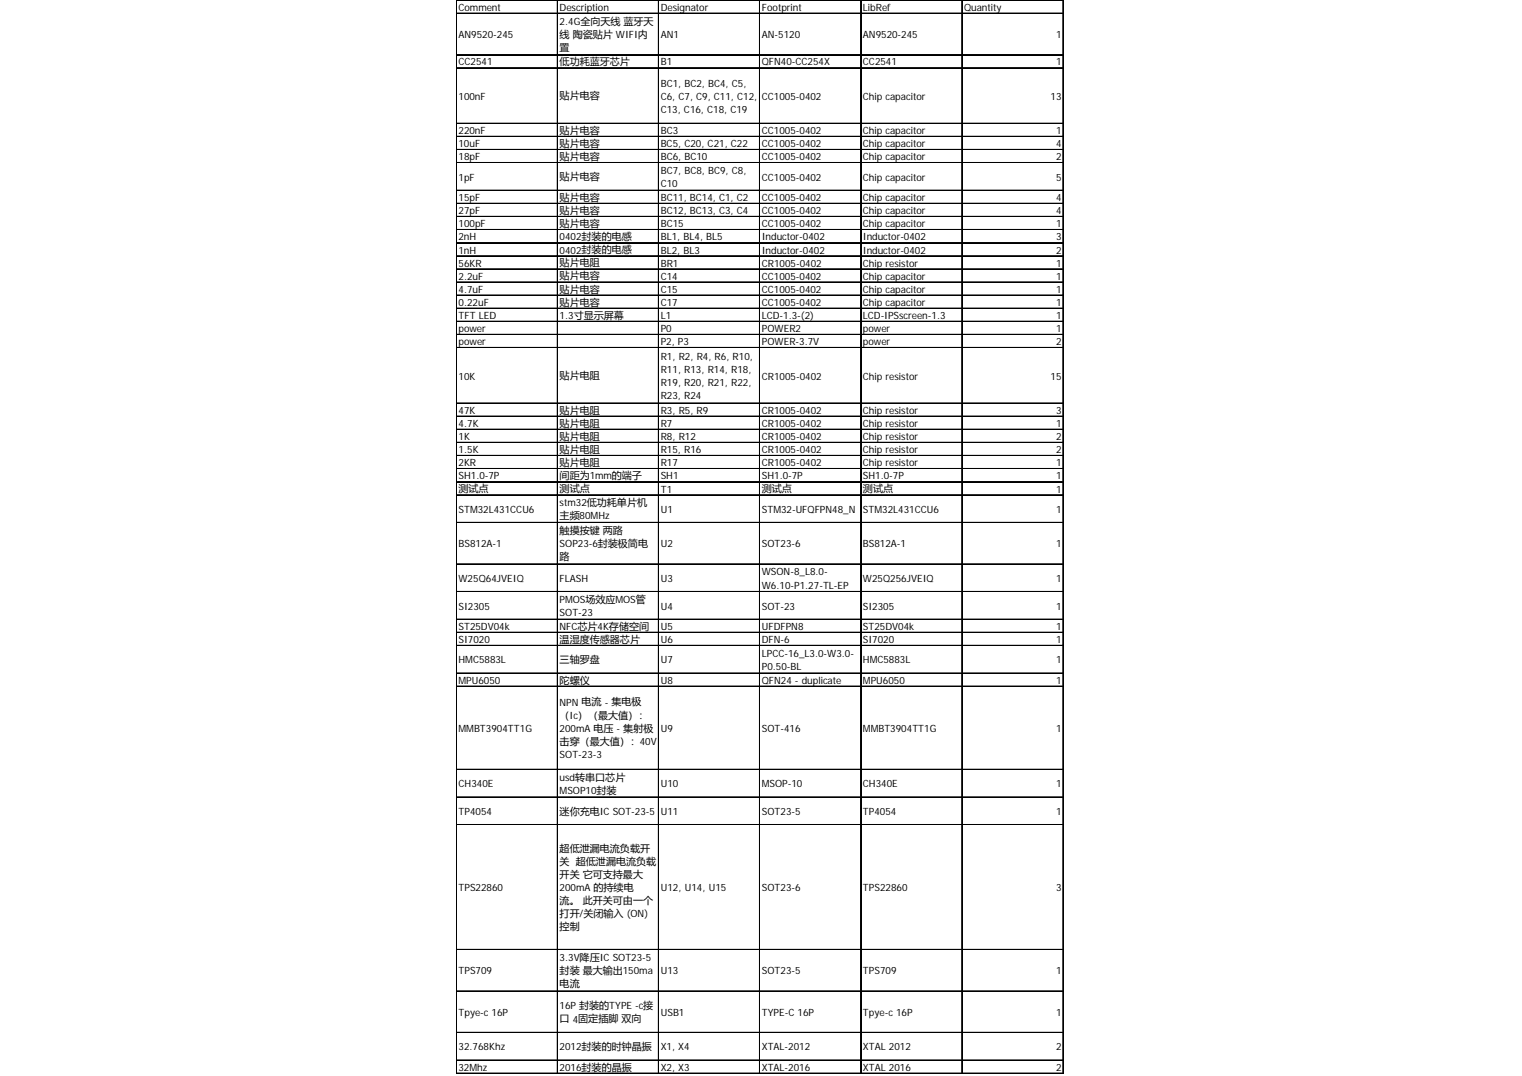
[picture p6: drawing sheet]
<svg xmlns="http://www.w3.org/2000/svg" width="297mm" height="210mm" viewBox="0 0 297 210" stroke-linecap="round" stroke-linejoin="round" font-family="sans-serif">
<defs><g id="words">
<g font-size="2">
<text x="89.5" y="2.1">Comment</text>
<text x="109.2" y="2.1">Description</text>
<text x="109.2" y="4.9">2.4G全向天线 蓝牙天</text>
<text x="129" y="2.1">Designator</text>
<text x="148.7" y="2.1">Footprint</text>
<text x="168.4" y="2.1">LibRef</text>
<text x="188.1" y="2.1">Quantity</text>
<text x="89.5" y="7.4">AN9520-245</text>
<text x="109.2" y="7.4">线 陶瓷贴片 WIFI内</text>
<text x="109.2" y="9.9">置</text>
<text x="129" y="7.4">AN1</text>
<text x="148.7" y="7.4">AN-5120</text>
<text x="168.4" y="7.4">AN9520-245</text>
<text x="206.1" y="7.4">1</text>
<text x="89.5" y="12.8">CC2541</text>
<text x="109.2" y="12.7">低功耗蓝牙芯片</text>
<text x="129" y="12.8">B1</text>
<text x="129" y="16.9">BC1, BC2, BC4, C5,</text>
<text x="148.7" y="12.8">QFN40-CC254X</text>
<text x="168.4" y="12.8">CC2541</text>
<text x="206.1" y="12.8">1</text>
<text x="89.5" y="19.5">100nF</text>
<text x="109.2" y="19.4">贴片电容</text>
<text x="129" y="19.5">C6, C7, C9, C11, C12,</text>
<text x="129" y="22">C13, C16, C18, C19</text>
<text x="148.7" y="19.5">CC1005-0402</text>
<text x="168.4" y="19.5">Chip capacitor</text>
<text x="205" y="19.5">13</text>
<text x="89.5" y="26.2">220nF</text>
<text x="89.5" y="28.7">10uF</text>
<text x="109.2" y="26.1">贴片电容</text>
<text x="109.2" y="28.7">贴片电容</text>
<text x="129" y="26.2">BC3</text>
<text x="129" y="28.7">BC5, C20, C21, C22</text>
<text x="148.7" y="26.2">CC1005-0402</text>
<text x="148.7" y="28.7">CC1005-0402</text>
<text x="168.4" y="26.2">Chip capacitor</text>
<text x="168.4" y="28.7">Chip capacitor</text>
<text x="206.1" y="26.2">1</text>
<text x="206.1" y="28.7">4</text>
<text x="89.5" y="31.3">18pF</text>
<text x="89.5" y="35.2">1pF</text>
<text x="109.2" y="31.2">贴片电容</text>
<text x="109.2" y="35.2">贴片电容</text>
<text x="129" y="31.3">BC6, BC10</text>
<text x="129" y="34">BC7, BC8, BC9, C8,</text>
<text x="148.7" y="31.3">CC1005-0402</text>
<text x="148.7" y="35.2">CC1005-0402</text>
<text x="168.4" y="31.3">Chip capacitor</text>
<text x="168.4" y="35.2">Chip capacitor</text>
<text x="206.1" y="31.3">2</text>
<text x="206.1" y="35.2">5</text>
<text x="89.5" y="39.2">15pF</text>
<text x="89.5" y="41.8">27pF</text>
<text x="109.2" y="39.2">贴片电容</text>
<text x="109.2" y="41.7">贴片电容</text>
<text x="129" y="36.5">C10</text>
<text x="129" y="39.2">BC11, BC14, C1, C2</text>
<text x="129" y="41.8">BC12, BC13, C3, C4</text>
<text x="148.7" y="39.2">CC1005-0402</text>
<text x="148.7" y="41.8">CC1005-0402</text>
<text x="168.4" y="39.2">Chip capacitor</text>
<text x="168.4" y="41.8">Chip capacitor</text>
<text x="206.1" y="39.2">4</text>
<text x="206.1" y="41.8">4</text>
<text x="89.5" y="44.3">100pF</text>
<text x="89.5" y="46.9">2nH</text>
<text x="109.2" y="44.3">贴片电容</text>
<text x="109.2" y="46.9">0402封装的电感</text>
<text x="129" y="44.3">BC15</text>
<text x="129" y="46.9">BL1, BL4, BL5</text>
<text x="148.7" y="44.3">CC1005-0402</text>
<text x="148.7" y="46.9">Inductor-0402</text>
<text x="168.4" y="44.3">Chip capacitor</text>
<text x="168.4" y="46.9">Inductor-0402</text>
<text x="206.1" y="44.3">1</text>
<text x="206.1" y="46.9">3</text>
<text x="89.5" y="49.5">1nH</text>
<text x="89.5" y="52">56KR</text>
<text x="109.2" y="49.5">0402封装的电感</text>
<text x="109.2" y="51.9">贴片电阻</text>
<text x="129" y="49.5">BL2, BL3</text>
<text x="129" y="52">BR1</text>
<text x="148.7" y="49.5">Inductor-0402</text>
<text x="148.7" y="52">CR1005-0402</text>
<text x="168.4" y="49.5">Inductor-0402</text>
<text x="168.4" y="52">Chip resistor</text>
<text x="206.1" y="49.5">2</text>
<text x="206.1" y="52">1</text>
<text x="89.5" y="54.6">2.2uF</text>
<text x="89.5" y="57.1">4.7uF</text>
<text x="89.5" y="59.7">0.22uF</text>
<text x="109.2" y="54.5">贴片电容</text>
<text x="109.2" y="57.1">贴片电容</text>
<text x="109.2" y="59.6">贴片电容</text>
<text x="129" y="54.6">C14</text>
<text x="129" y="57.1">C15</text>
<text x="129" y="59.7">C17</text>
<text x="148.7" y="54.6">CC1005-0402</text>
<text x="148.7" y="57.1">CC1005-0402</text>
<text x="148.7" y="59.7">CC1005-0402</text>
<text x="168.4" y="54.6">Chip capacitor</text>
<text x="168.4" y="57.1">Chip capacitor</text>
<text x="168.4" y="59.7">Chip capacitor</text>
<text x="206.1" y="54.6">1</text>
<text x="206.1" y="57.1">1</text>
<text x="206.1" y="59.7">1</text>
<text x="89.5" y="62.2">TFT LED</text>
<text x="89.5" y="64.8">power</text>
<text x="109.2" y="62.2">1.3寸显示屏幕</text>
<text x="129" y="62.2">L1</text>
<text x="129" y="64.8">P0</text>
<text x="148.7" y="62.2">LCD-1.3-(2)</text>
<text x="148.7" y="64.8">POWER2</text>
<text x="168.4" y="62.2">LCD-IPSscreen-1.3</text>
<text x="168.4" y="64.8">power</text>
<text x="206.1" y="62.2">1</text>
<text x="206.1" y="64.8">1</text>
<text x="89.5" y="67.4">power</text>
<text x="129" y="67.4">P2, P3</text>
<text x="129" y="70.2">R1, R2, R4, R6, R10,</text>
<text x="148.7" y="67.4">POWER-3.7V</text>
<text x="168.4" y="67.4">power</text>
<text x="206.1" y="67.4">2</text>
<text x="89.5" y="74">10K</text>
<text x="109.2" y="74">贴片电阻</text>
<text x="129" y="72.7">R11, R13, R14, R18,</text>
<text x="129" y="75.3">R19, R20, R21, R22,</text>
<text x="129" y="77.9">R23, R24</text>
<text x="148.7" y="74">CR1005-0402</text>
<text x="168.4" y="74">Chip resistor</text>
<text x="205" y="74">15</text>
<text x="89.5" y="80.7">47K</text>
<text x="89.5" y="83.3">4.7K</text>
<text x="109.2" y="80.7">贴片电阻</text>
<text x="109.2" y="83.2">贴片电阻</text>
<text x="129" y="80.7">R3, R5, R9</text>
<text x="129" y="83.3">R7</text>
<text x="148.7" y="80.7">CR1005-0402</text>
<text x="148.7" y="83.3">CR1005-0402</text>
<text x="168.4" y="80.7">Chip resistor</text>
<text x="168.4" y="83.3">Chip resistor</text>
<text x="206.1" y="80.7">3</text>
<text x="206.1" y="83.3">1</text>
<text x="89.5" y="85.9">1K</text>
<text x="89.5" y="88.4">1.5K</text>
<text x="109.2" y="85.8">贴片电阻</text>
<text x="109.2" y="88.3">贴片电阻</text>
<text x="129" y="85.9">R8, R12</text>
<text x="129" y="88.4">R15, R16</text>
<text x="148.7" y="85.9">CR1005-0402</text>
<text x="148.7" y="88.4">CR1005-0402</text>
<text x="168.4" y="85.9">Chip resistor</text>
<text x="168.4" y="88.4">Chip resistor</text>
<text x="206.1" y="85.9">2</text>
<text x="206.1" y="88.4">2</text>
<text x="89.5" y="91">2KR</text>
<text x="89.5" y="93.5">SH1.0-7P</text>
<text x="109.2" y="90.9">贴片电阻</text>
<text x="109.2" y="93.5">间距为1mm的端子</text>
<text x="129" y="91">R17</text>
<text x="129" y="93.5">SH1</text>
<text x="148.7" y="91">CR1005-0402</text>
<text x="148.7" y="93.5">SH1.0-7P</text>
<text x="168.4" y="91">Chip resistor</text>
<text x="168.4" y="93.5">SH1.0-7P</text>
<text x="206.1" y="91">1</text>
<text x="206.1" y="93.5">1</text>
<text x="89.5" y="96">测试点</text>
<text x="89.5" y="100">STM32L431CCU6</text>
<text x="109.2" y="96">测试点</text>
<text x="109.2" y="98.8">stm32低功耗单片机</text>
<text x="109.2" y="101.3">主频80MHz</text>
<text x="129" y="96.1">T1</text>
<text x="129" y="100">U1</text>
<text x="148.7" y="96">测试点</text>
<text x="148.7" y="100">STM32-UFQFPN48_N</text>
<text x="168.4" y="96">测试点</text>
<text x="168.4" y="100">STM32L431CCU6</text>
<text x="206.1" y="96.1">1</text>
<text x="206.1" y="100">1</text>
<text x="89.5" y="106.8">BS812A-1</text>
<text x="109.2" y="104.2">触摸按键 两路</text>
<text x="109.2" y="106.8">SOP23-6封装极简电</text>
<text x="129" y="106.8">U2</text>
<text x="148.7" y="106.8">SOT23-6</text>
<text x="168.4" y="106.8">BS812A-1</text>
<text x="206.1" y="106.8">1</text>
<text x="89.5" y="113.5">W25Q64JVEIQ</text>
<text x="109.2" y="109.3">路</text>
<text x="109.2" y="113.5">FLASH</text>
<text x="129" y="113.5">U3</text>
<text x="148.7" y="112.3">WSON-8_L8.0-</text>
<text x="168.4" y="113.5">W25Q256JVEIQ</text>
<text x="206.1" y="113.5">1</text>
<text x="89.5" y="118.9">SI2305</text>
<text x="109.2" y="117.7">PMOS场效应MOS管</text>
<text x="129" y="118.9">U4</text>
<text x="148.7" y="114.8">W6.10-P1.27-TL-EP</text>
<text x="148.7" y="118.9">SOT-23</text>
<text x="168.4" y="118.9">SI2305</text>
<text x="206.1" y="118.9">1</text>
<text x="89.5" y="122.9">ST25DV04k</text>
<text x="89.5" y="125.5">SI7020</text>
<text x="109.2" y="120.2">SOT-23</text>
<text x="109.2" y="122.9">NFC芯片4K存储空间</text>
<text x="109.2" y="125.4">温湿度传感器芯片</text>
<text x="129" y="122.9">U5</text>
<text x="129" y="125.5">U6</text>
<text x="148.7" y="122.9">UFDFPN8</text>
<text x="148.7" y="125.5">DFN-6</text>
<text x="168.4" y="122.9">ST25DV04k</text>
<text x="168.4" y="125.5">SI7020</text>
<text x="206.1" y="122.9">1</text>
<text x="206.1" y="125.5">1</text>
<text x="89.5" y="129.4">HMC5883L</text>
<text x="109.2" y="129.4">三轴罗盘</text>
<text x="129" y="129.4">U7</text>
<text x="148.7" y="128.2">LPCC-16_L3.0-W3.0-</text>
<text x="148.7" y="130.7">P0.50-BL</text>
<text x="168.4" y="129.4">HMC5883L</text>
<text x="206.1" y="129.4">1</text>
<text x="89.5" y="133.4">MPU6050</text>
<text x="109.2" y="133.3">陀螺仪</text>
<text x="109.2" y="137.7">NPN 电流 - 集电极</text>
<text x="129" y="133.4">U8</text>
<text x="148.7" y="133.4">QFN24 - duplicate</text>
<text x="168.4" y="133.4">MPU6050</text>
<text x="206.1" y="133.4">1</text>
<text x="89.5" y="142.8">MMBT3904TT1G</text>
<text x="109.2" y="140.2">（Ic）（最大值）：</text>
<text x="109.2" y="142.8">200mA 电压 - 集射极</text>
<text x="129" y="142.8">U9</text>
<text x="148.7" y="142.8">SOT-416</text>
<text x="168.4" y="142.8">MMBT3904TT1G</text>
<text x="206.1" y="142.8">1</text>
<text x="109.2" y="145.3">击穿（最大值）：40V</text>
<text x="109.2" y="147.9">SOT-23-3</text>
<text x="89.5" y="153.6">CH340E</text>
<text x="109.2" y="152.3">usd转串口芯片</text>
<text x="109.2" y="154.9">MSOP10封装</text>
<text x="129" y="153.6">U10</text>
<text x="148.7" y="153.6">MSOP-10</text>
<text x="168.4" y="153.6">CH340E</text>
<text x="206.1" y="153.6">1</text>
<text x="89.5" y="159">TP4054</text>
<text x="109.2" y="158.9">迷你充电IC SOT-23-5</text>
<text x="129" y="159">U11</text>
<text x="148.7" y="159">SOT23-5</text>
<text x="168.4" y="159">TP4054</text>
<text x="206.1" y="159">1</text>
<text x="109.2" y="166.1">超低泄漏电流负载开</text>
<text x="89.5" y="173.9">TPS22860</text>
<text x="109.2" y="168.7">关 超低泄漏电流负载</text>
<text x="109.2" y="171.2">开关 它可支持最大</text>
<text x="109.2" y="173.9">200mA 的持续电</text>
<text x="129" y="173.9">U12, U14, U15</text>
<text x="148.7" y="173.9">SOT23-6</text>
<text x="168.4" y="173.9">TPS22860</text>
<text x="206.1" y="173.9">3</text>
<text x="109.2" y="176.4">流。 此开关可由一个</text>
<text x="109.2" y="178.9">打开/关闭输入 (ON)</text>
<text x="109.2" y="181.5">控制</text>
<text x="89.5" y="190.1">TPS709</text>
<text x="109.2" y="187.5">3.3V降压IC SOT23-5</text>
<text x="109.2" y="190">封装 最大输出150ma</text>
<text x="129" y="190.1">U13</text>
<text x="148.7" y="190.1">SOT23-5</text>
<text x="168.4" y="190.1">TPS709</text>
<text x="206.1" y="190.1">1</text>
<text x="109.2" y="192.6">电流</text>
<text x="109.2" y="196.9">16P 封装的TYPE -c接</text>
<text x="89.5" y="198.2">Tpye-c 16P</text>
<text x="109.2" y="199.4">口 4固定插脚 双向</text>
<text x="129" y="198.2">USB1</text>
<text x="148.7" y="198.2">TYPE-C 16P</text>
<text x="168.4" y="198.2">Tpye-c 16P</text>
<text x="206.1" y="198.2">1</text>
<text x="89.5" y="204.9">32.768Khz</text>
<text x="89.5" y="208.9">32Mhz</text>
<text x="109.2" y="204.9">2012封装的时钟晶振</text>
<text x="109.2" y="208.9">2016封装的晶振</text>
<text x="129" y="204.9">X1, X4</text>
<text x="129" y="208.9">X2, X3</text>
<text x="148.7" y="204.9">XTAL-2012</text>
<text x="148.7" y="208.9">XTAL-2016</text>
<text x="168.4" y="204.9">XTAL 2012</text>
<text x="168.4" y="208.9">XTAL 2016</text>
<text x="206.1" y="204.9">2</text>
<text x="206.1" y="208.9">2</text>
</g>
</g></defs>
<g fill="none" stroke="#000" stroke-width=".2">
<path d="M89 0v209.5M89.1 0v209.5M89.2 0h118.4M89.2 .1h118.4M89.2 2.5h118.4M89.2 2.6h118.4M89.2 10.6h118.4M89.2 10.7h118.4M89.2 13.2h118.4M89.2 13.3h118.4M108.8 .2v209.3M128.5 .2v209.3"/>
<path d="M128.6 .2v209.3M148.2 .2v209.3M148.3 .2v209.3M168 .2v209.3M187.7 .2v209.3M187.8 .2v209.3M207.4 .2v209.3M207.5 .2v209.3M89.2 24h118.4M89.2 24.1h118.4M89.2 26.6h118.4M89.2 26.7h118.4"/>
<path d="M89.2 29.1h118.4M89.2 29.2h118.4M89.2 31.7h118.4M89.2 31.8h118.4M89.2 37.1h118.4M89.2 37.2h118.4M89.2 39.6h118.4M89.2 39.7h118.4M89.2 42.2h118.4M89.2 42.3h118.4M89.2 44.8h118.4M89.2 44.9h118.4"/>
<path d="M89.2 47.3h118.4M89.2 47.4h118.4M89.2 49.9h118.4M89.2 50h118.4M89.2 52.4h118.4M89.2 52.5h118.4M89.2 55h118.4M89.2 55.1h118.4M89.2 57.5h118.4M89.2 57.6h118.4M89.2 60.1h118.4M89.2 60.2h118.4"/>
<path d="M89.2 62.7h118.4M89.2 65.2h118.4M89.2 65.3h118.4M89.2 67.8h118.4M89.2 67.9h118.4M89.2 78.6h118.4M89.2 78.7h118.4M89.2 81.2h118.4M89.2 81.3h118.4M89.2 83.7h118.4M89.2 83.8h118.4M89.2 86.3h118.4"/>
<path d="M89.2 86.4h118.4M89.2 88.8h118.4M89.2 88.9h118.4M89.2 91.4h118.4M89.2 91.5h118.4M89.2 93.9h118.4M89.2 94h118.4M89.2 96.5h118.4M89.2 96.6h118.4M89.2 101.9h118.4M89.2 102h118.4M89.2 110h118.4"/>
<path d="M89.2 110.1h118.4M89.2 115.4h118.4M89.2 115.5h118.4M89.2 120.8h118.4M89.2 120.9h118.4M89.2 123.3h118.4M89.2 123.4h118.4M89.2 125.9h118.4M89.2 126h118.4M89.2 131.3h118.4M89.2 131.4h118.4M89.2 133.8h118.4"/>
<path d="M89.2 133.9h118.4M89.2 150.1h118.4M89.2 155.4h118.4M89.2 155.5h118.4M89.2 160.8h118.4M89.2 160.9h118.4M89.2 185.2h118.4M89.2 185.3h118.4M89.2 193.3h118.4M89.2 193.4h118.4M89.2 201.4h118.4M89.2 201.5h118.4"/>
<path d="M89.2 206.8h118.4M89.2 206.9h118.4M89.2 209.3h118.4M89.2 209.4h118.4"/>
</g>
<use href="#words"/>
</svg>
